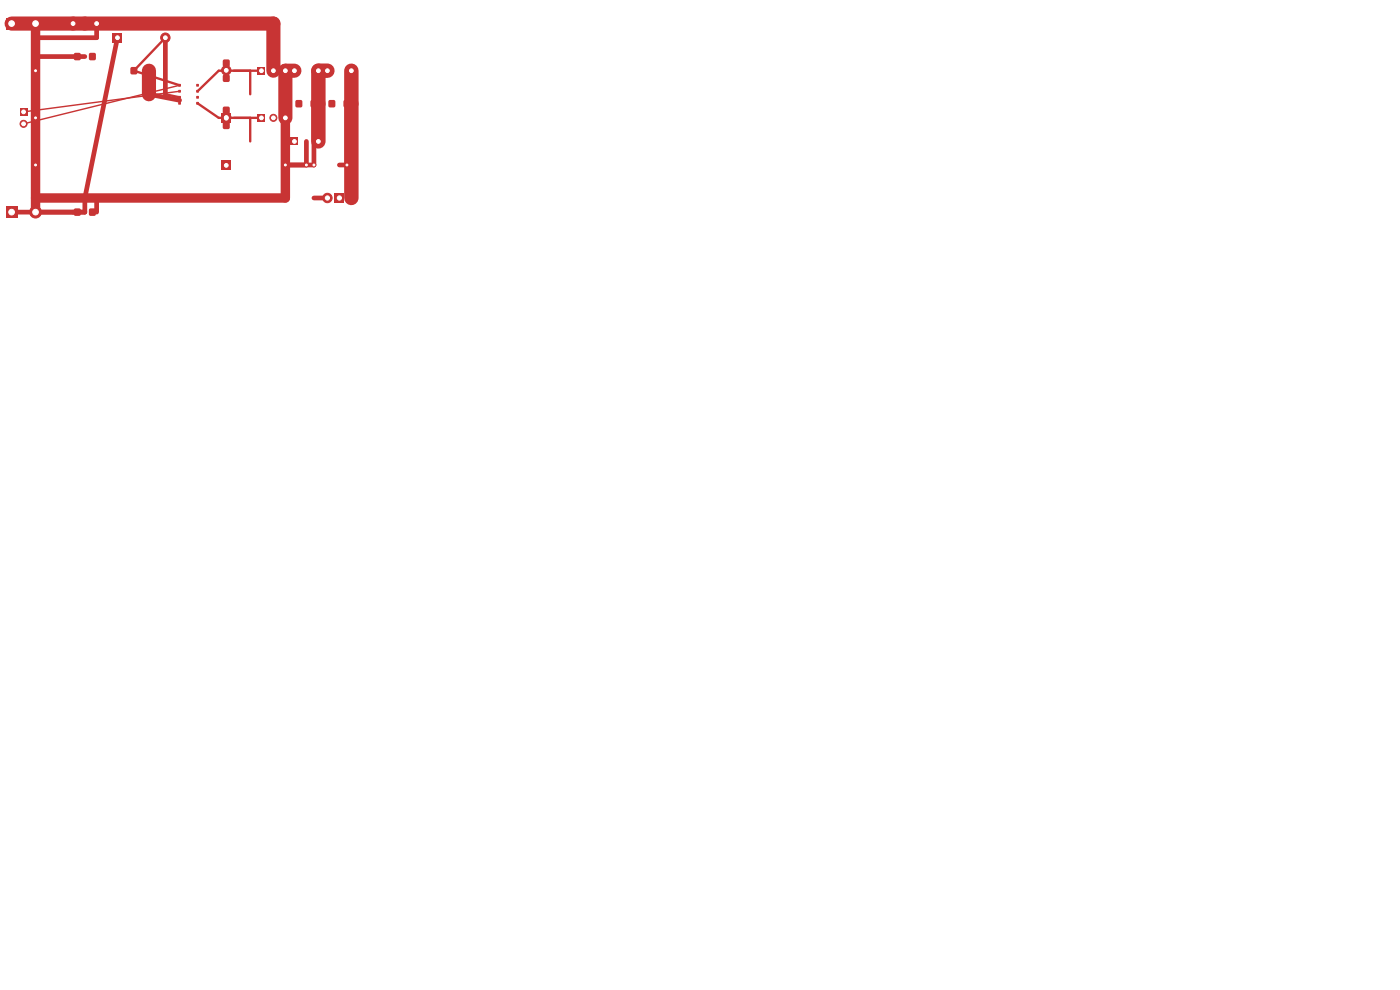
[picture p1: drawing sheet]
<svg xmlns="http://www.w3.org/2000/svg" width="297mm" height="210mm" viewBox="0 0 297 210" stroke-linecap="round" stroke-linejoin="round" font-family="sans-serif">
<path d="M1.2 43.8h2.5v2.5h-2.5z" fill="#c83434"/>
<circle cx="7.5" cy="45" r="1.25" fill="#c83434" stroke="#c83434" stroke-width=".21"/>
<g fill="#c83434">
<path d="M37.8 17.8h.5v.5h-.5z"/>
<path d="M37.8 19.1h.5v.5h-.5z"/>
<path d="M37.8 20.4h.5v.5h-.5z"/>
<path d="M37.8 21.7h.5v.5h-.5z"/>
<path d="M41.7 21.7h.5v.5h-.5z"/>
<path d="M41.7 20.4h.5v.5h-.5z"/>
<path d="M41.7 19.1h.5v.5h-.5z"/>
<path d="M41.7 17.8h.5v.5h-.5z"/>
<path d="M15.7 44.4l.3-.2h.9l.2 .2v1l-.1 .3-1 .1-.3-.2z"/>
<path d="M18.9 44.4l.3-.2h.9l.2 .2v1l-.1 .3-1 .1-.3-.2z"/>
<path d="M61.7 14.3h1.5v1.5h-1.5z"/>
</g>
<circle cx="67.5" cy="15" r=".75" fill="#c83434" stroke="#c83434" stroke-width=".21"/>
<path d="M68.7 14.3h1.5v1.5h-1.5z" fill="#c83434"/>
<circle cx="74.5" cy="15" r=".75" fill="#c83434" stroke="#c83434" stroke-width=".21"/>
<path d="M1.2 3.8h2.5v2.5h-2.5z" fill="#c83434"/>
<circle cx="7.5" cy="5" r="1.25" fill="#c83434" stroke="#c83434" stroke-width=".21"/>
<g fill="#c83434">
<path d="M15.8 11.3l1-.1 .3 .2v1l-.1 .3-1 .1-.3-.2v-1z"/>
<path d="M19 11.3l1-.1 .3 .2v1l-.1 .3-1 .1-.3-.2-.1-1z"/>
<path d="M47.4 25.9l1-.1 .3 .2 .1 1-.2 .3-1 .1-.3-.2-.1-1z"/>
<path d="M47.4 22.7l1-.1 .3 .2 .1 1-.2 .3-1 .1-.3-.2-.1-1z"/>
<path d="M62.8 21.3l1-.1 .3 .2 .1 1-.2 .3-1 .1-.3-.2-.1-1z"/>
<path d="M66 21.3l1-.1 .3 .2v1l-.1 .3-1 .1-.3-.2-.1-1z"/>
<path d="M47 34.1h2v2h-2z"/>
</g>
<circle cx="48" cy="24.9" r="1" fill="#c83434" stroke="#c83434" stroke-width=".21"/>
<path d="M14.5 4h2v2h-2z" fill="#c83434"/>
<circle cx="20.5" cy="5" r="1" fill="#c83434" stroke="#c83434" stroke-width=".21"/>
<path d="M61.7 29.3h1.5v1.5h-1.5z" fill="#c83434"/>
<circle cx="67.5" cy="30" r=".75" fill="#c83434" stroke="#c83434" stroke-width=".21"/>
<path d="M23.9 7h2v2h-2z" fill="#c83434"/>
<circle cx="35.1" cy="8" r="1" fill="#c83434" stroke="#c83434" stroke-width=".21"/>
<path d="M54.7 14.3h1.5v1.5h-1.5z" fill="#c83434"/>
<g fill="#c83434" stroke="#c83434" stroke-width=".21">
<circle cx="58" cy="15" r=".75"/>
<circle cx="60.5" cy="15" r=".75"/>
</g>
<path d="M54.7 24.3h1.5v1.5h-1.5z" fill="#c83434"/>
<g fill="#c83434" stroke="#c83434" stroke-width=".21">
<circle cx="58" cy="25" r=".75"/>
<circle cx="60.5" cy="25" r=".75"/>
</g>
<g fill="#c83434">
<path d="M69.7 21.4l.3-.2h.9l.2 .2v1l-.1 .3-1 .1-.3-.2z"/>
<path d="M73 21.3l1-.1 .3 .2 .1 1-.2 .3-1 .1-.3-.2-.1-1z"/>
<path d="M71 41h2v2h-2z"/>
</g>
<circle cx="69.5" cy="42" r="1" fill="#c83434" stroke="#c83434" stroke-width=".21"/>
<path d="M47 24.1h2v2h-2z" fill="#c83434"/>
<circle cx="48" cy="14.9" r="1" fill="#c83434" stroke="#c83434" stroke-width=".21"/>
<g fill="#c83434">
<path d="M47.4 15.9l1-.1 .3 .2 .1 1-.2 .3-1 .1-.3-.2-.1-1z"/>
<path d="M47.4 12.7l1-.1 .3 .2 .1 1-.2 .3-1 .1-.3-.2-.1-1z"/>
<path d="M27.8 14.3l1-.1 .3 .2v1l-.1 .3-1 .1-.3-.2v-1z"/>
<path d="M31 14.3l1-.1 .3 .2 .1 1-.2 .3-1 .1-.3-.2-.1-1z"/>
<path d="M4.3 23h1.4v1.5h-1.4z"/>
</g>
<g fill="#c83434" stroke="#c83434" stroke-width=".21">
<circle cx="5" cy="26.3" r=".75"/>
<circle cx="60.5" cy="25" r=".4"/>
<circle cx="7.5" cy="25" r=".4"/>
<circle cx="7.5" cy="35" r=".4"/>
<circle cx="7.5" cy="45" r=".4"/>
<circle cx="7.5" cy="15" r=".4"/>
<circle cx="65" cy="35" r=".4"/>
<circle cx="66.6" cy="35" r=".4"/>
<circle cx="73.6" cy="35" r=".4"/>
<circle cx="7.5" cy="5" r=".4"/>
<circle cx="60.5" cy="35" r=".4"/>
</g>
<path d="M2.5 5h55.5v10M31.6 15v5M62.5 15h-2v10" fill="none" stroke="#c83434" stroke-width="3"/>
<path d="M7.5 12h10.5M20.5 5v3h-13M24.9 8l-6.9 34v3h-15.5M35.1 8v12M31.6 20l6.5 1.3M65 30v5M66.6 22v13h-6.1M73.6 22v13h-1.6M20.5 42v3M66.6 42h2.9" fill="none" stroke="#c83434" stroke-width="1"/>
<path d="M7.5 5v40M60.5 25v17h-53" fill="none" stroke="#c83434" stroke-width="2"/>
<path d="M35.1 8l-6.7 7 9.7 3.1M53.1 15v5M55.5 15h-9.1l-4.5 4.4M35.1 20l3 .6M41.9 21.9l4.5 3.1h9.1M53.1 25v5" fill="none" stroke="#c83434" stroke-width=".5"/>
<path d="M38.1 19.4l-33.1 4.3M38.1 18.1l-33.1 8.2" fill="none" stroke="#c83434" stroke-width=".3"/>
<path d="M69.5 15h-2v15M74.5 15v27" fill="none" stroke="#c83434" stroke-width="3.1"/>
<g fill="#fff" stroke="#fff" stroke-width=".21">
<circle cx="60.5" cy="25" r=".2"/>
<circle cx="7.5" cy="25" r=".2"/>
<circle cx="7.5" cy="35" r=".2"/>
<circle cx="7.5" cy="45" r=".2"/>
<circle cx="7.5" cy="15" r=".2"/>
<circle cx="65" cy="35" r=".2"/>
<circle cx="66.6" cy="35" r=".2"/>
<circle cx="73.6" cy="35" r=".2"/>
<circle cx="7.5" cy="5" r=".2"/>
<circle cx="60.5" cy="35" r=".2"/>
<circle cx="2.5" cy="45" r=".6"/>
<circle cx="7.5" cy="45" r=".6"/>
<circle cx="62.5" cy="15" r=".4"/>
<circle cx="67.5" cy="15" r=".4"/>
<circle cx="69.5" cy="15" r=".4"/>
<circle cx="74.5" cy="15" r=".4"/>
<circle cx="2.5" cy="5" r=".6"/>
<circle cx="7.5" cy="5" r=".6"/>
<circle cx="48" cy="35.1" r=".4"/>
<circle cx="48" cy="24.9" r=".4"/>
<circle cx="15.5" cy="5" r=".4"/>
<circle cx="20.5" cy="5" r=".4"/>
<circle cx="62.5" cy="30" r=".4"/>
<circle cx="67.5" cy="30" r=".4"/>
<circle cx="24.9" cy="8" r=".4"/>
<circle cx="35.1" cy="8" r=".4"/>
<circle cx="55.5" cy="15" r=".4"/>
<circle cx="58" cy="15" r=".4"/>
<circle cx="60.5" cy="15" r=".4"/>
<circle cx="55.5" cy="25" r=".4"/>
<circle cx="58" cy="25" r=".4"/>
<circle cx="60.5" cy="25" r=".4"/>
<circle cx="72" cy="42" r=".45"/>
<circle cx="69.5" cy="42" r=".45"/>
<circle cx="48" cy="25.1" r=".4"/>
<circle cx="48" cy="14.9" r=".4"/>
<circle cx="5" cy="23.7" r=".4"/>
<circle cx="5" cy="26.3" r=".4"/>
</g>
</svg>
